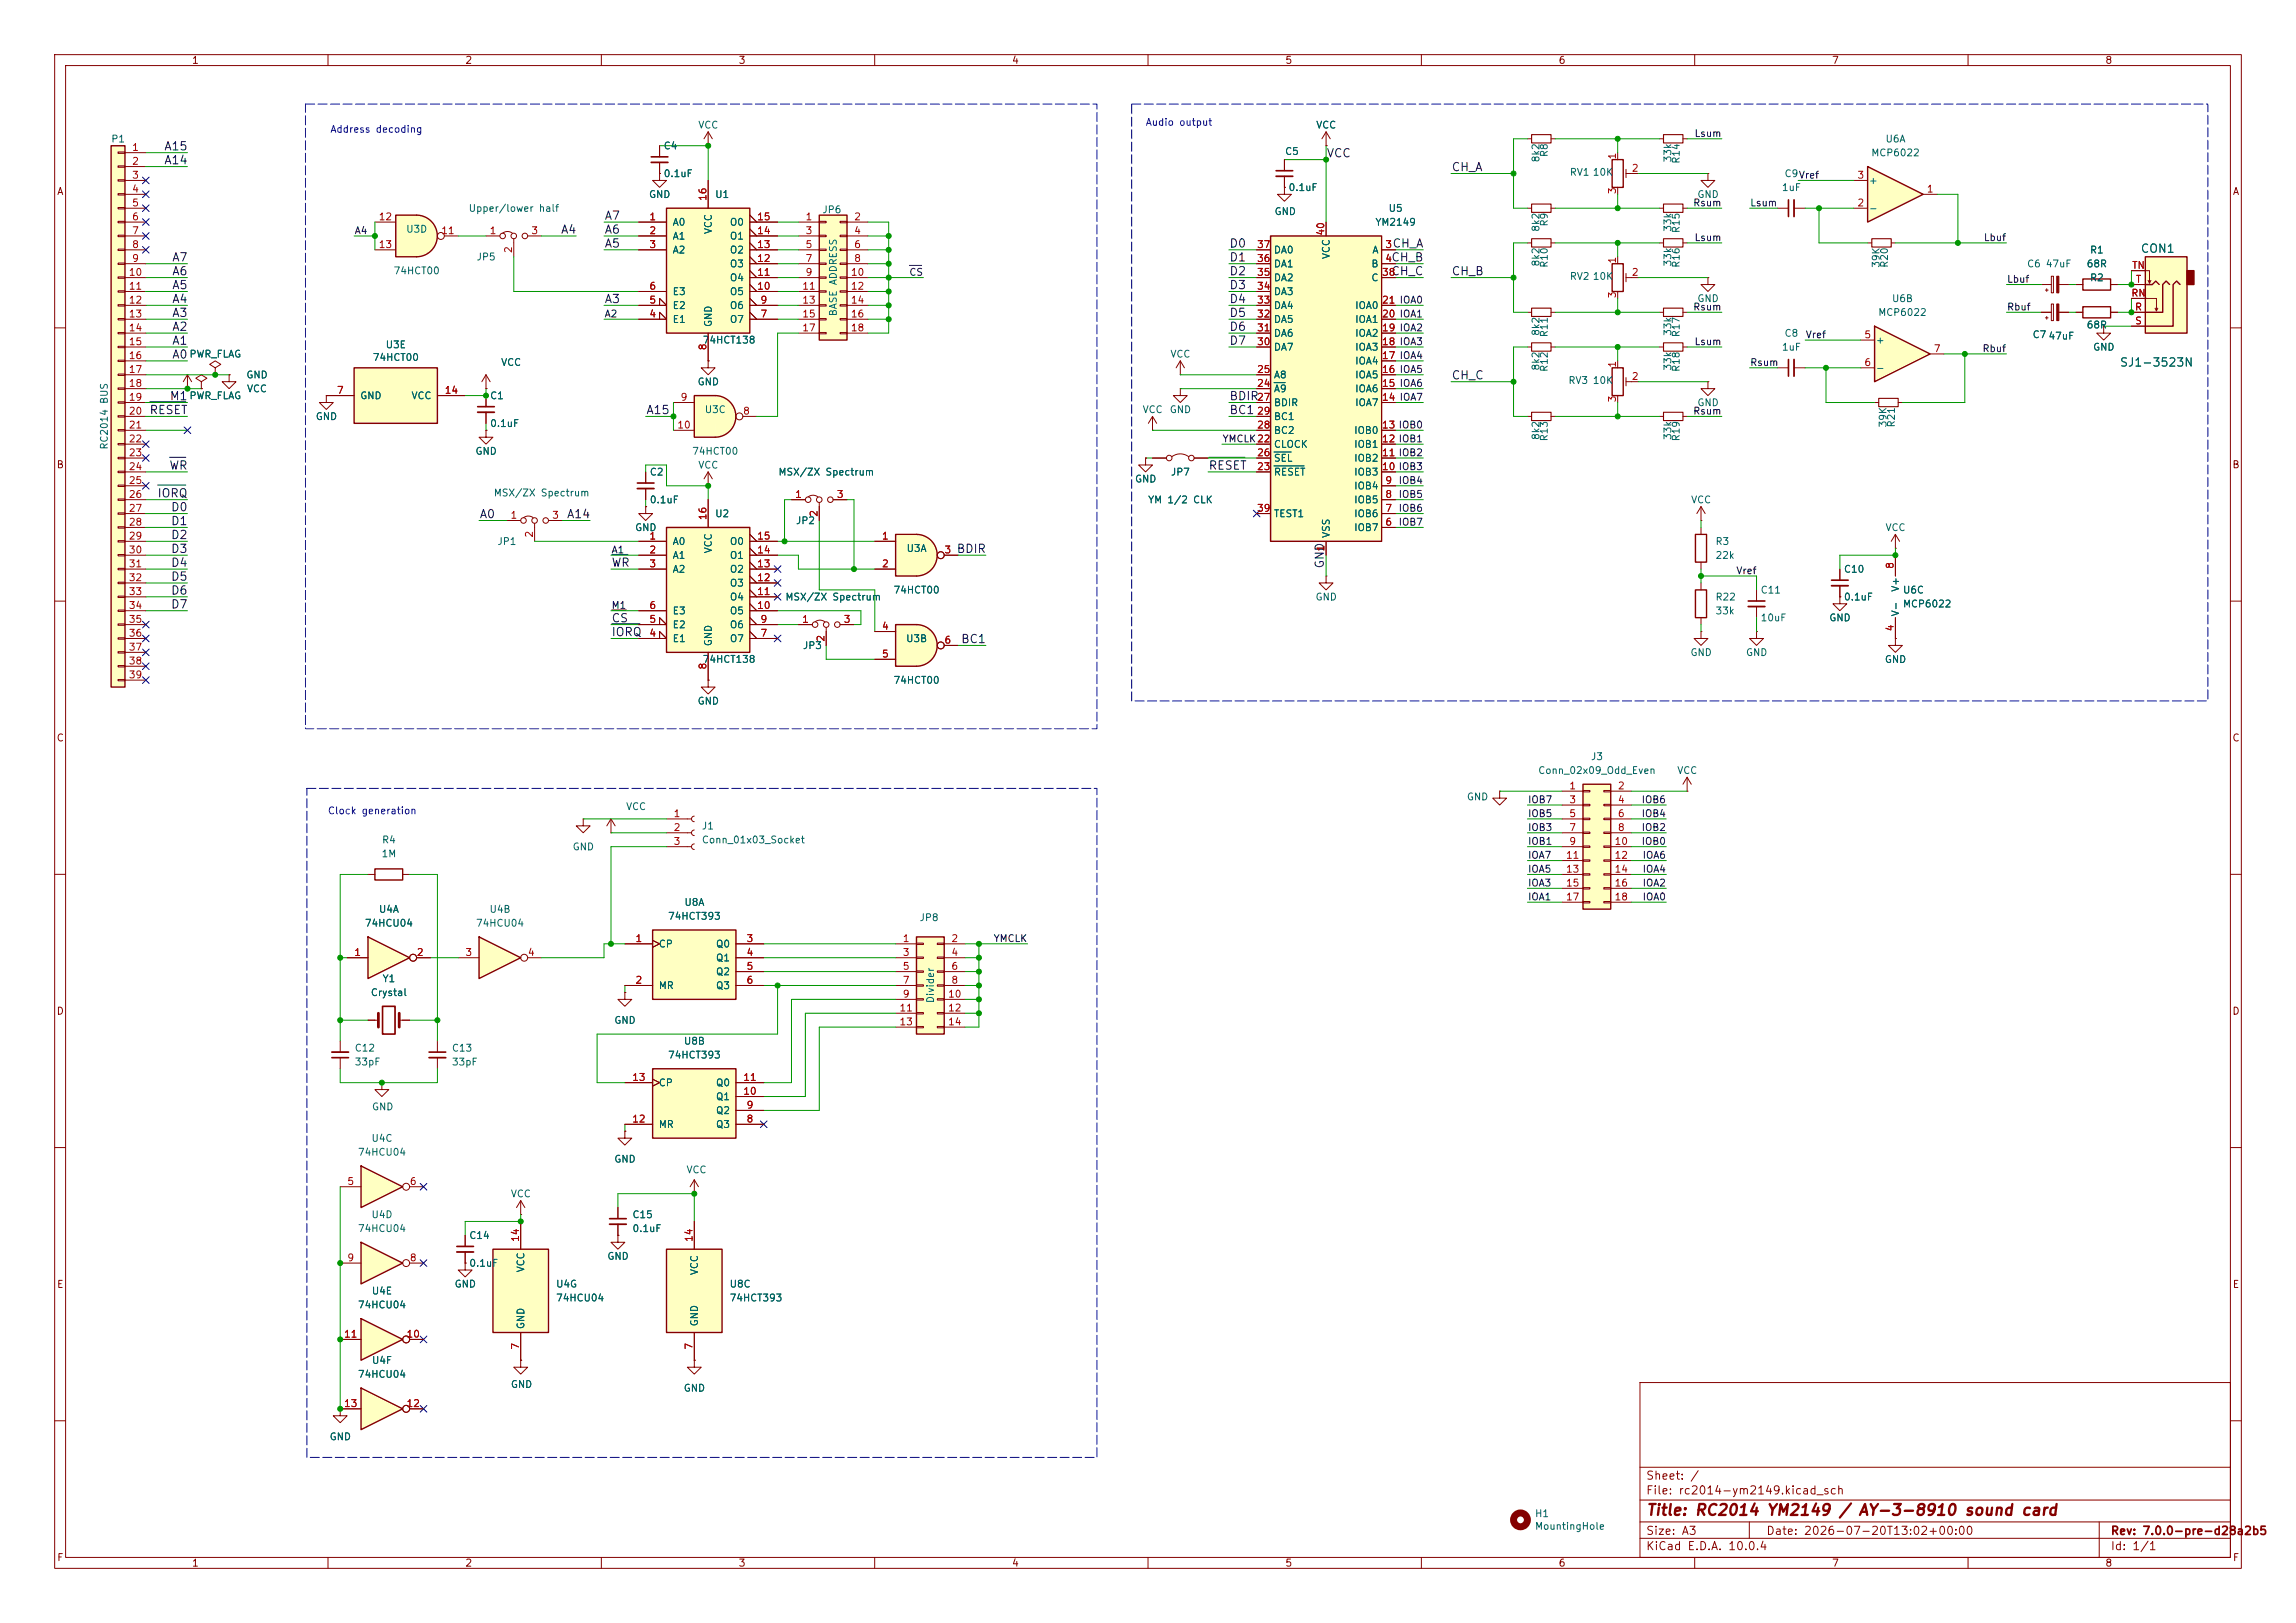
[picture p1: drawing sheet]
<svg xmlns="http://www.w3.org/2000/svg" width="420mm" height="297mm" viewBox="0 0 420 297" stroke-linecap="round" stroke-linejoin="round" font-family="sans-serif">
<defs><g id="words">
<text font-size="2" fill="#840000" x="301" y="277.8">Title: RC2014 YM2149 / AY-3-8910 sound card</text>
<g font-size="1.5" fill="#0f0f0f">
<text x="29.9" y="27.9">A15</text>
<text x="242.6" y="29.2">VCC</text>
<text x="29.9" y="30.4">A14</text>
<text x="265.4" y="31.7">CH_A</text>
<text x="110.5" y="40.6">A7</text>
<text x="102.5" y="43.1">A4</text>
<text x="110.5" y="45.7">A5</text>
<text x="110.5" y="43.1">A6</text>
<text x="224.8" y="45.7">D0</text>
<text x="254.6" y="45.7">CH_A</text>
<text x="31.4" y="50.8">A6</text>
<text x="31.4" y="48.2">A7</text>
<text x="31.4" y="53.3">A5</text>
<text x="224.8" y="53.3">D3</text>
<text x="224.8" y="50.8">D2</text>
<text x="224.8" y="48.2">D1</text>
<text x="254.4" y="50.8">CH_C</text>
<text x="254.4" y="48.2">CH_B</text>
<text x="265.4" y="50.8">CH_B</text>
<text x="31.4" y="58.4">A3</text>
<text x="31.4" y="55.8">A4</text>
<text x="110.5" y="55.8">A3</text>
<text x="224.8" y="58.4">D5</text>
<text x="224.8" y="55.8">D4</text>
<text x="31.4" y="60.9">A2</text>
<text x="31.4" y="63.5">A1</text>
<text x="224.8" y="60.9">D6</text>
<text x="224.8" y="63.5">D7</text>
<text x="31.4" y="66">A0</text>
<text x="265.4" y="69.8">CH_C</text>
<text x="27.2" y="76.2">RESET</text>
<text x="30.9" y="73.6">M1</text>
<text x="118.1" y="76.2">A15</text>
<text x="224.8" y="73.6">BDIR</text>
<text x="224.8" y="76.2">BC1</text>
<text x="30.9" y="86.3">WR</text>
<text x="221" y="86.3">RESET</text>
<text x="28.7" y="91.4">IORQ</text>
<text x="31.2" y="93.9">D0</text>
<text x="87.6" y="95.2">A0</text>
<text x="103.6" y="95.2">A14</text>
<text x="31.2" y="96.5">D1</text>
<text x="31.2" y="99">D2</text>
<text x="31.2" y="101.6">D3</text>
<text x="174.9" y="101.6">BDIR</text>
<text x="31.2" y="106.6">D5</text>
<text x="31.2" y="104.1">D4</text>
<text x="111.8" y="104.1">WR</text>
<text x="242.5" y="104.1" transform="rotate(-90 242.5 104.1)">GND</text>
<text x="31.2" y="111.7">D7</text>
<text x="31.2" y="109.2">D6</text>
<text x="111.8" y="116.8">IORQ</text>
<text x="111.8" y="114.3">CS</text>
<text x="175.7" y="118.1">BC1</text>
</g>
<g font-size="1.5" fill="#006464">
<text x="391.5" y="46.6">CON1</text>
<text x="387.7" y="67.5">SJ1-3523N</text>
</g>
<g font-size="1.5" fill="#840000">
<text x="301" y="273.8">File: rc2014-ym2149.kicad_sch</text>
<text x="301" y="271.1">Sheet: /</text>
<text x="301" y="281.2">Size: A3</text>
<text x="323" y="281.2">Date: 2026-07-20T13:02+00:00</text>
<text x="386" y="281.2">Rev: 7.0.0-pre-d28a2b5</text>
<text x="301" y="284">KiCad E.D.A. 10.0.4</text>
<text x="386" y="284">Id: 1/1</text>
</g>
<g font-size="1.3" fill="#840000">
<text x="35" y="12">1</text>
<text x="85" y="12">2</text>
<text x="135" y="12">3</text>
<text x="185" y="12">4</text>
<text x="235" y="12">5</text>
<text x="285" y="12">6</text>
<text x="335" y="12">7</text>
<text x="385" y="12">8</text>
<text x="10.3" y="36">A</text>
<text x="408.3" y="36">A</text>
<text x="10.3" y="86">B</text>
<text x="408.2" y="86">B</text>
<text x="10.3" y="136">C</text>
<text x="408.2" y="136">C</text>
<text x="10.3" y="186">D</text>
<text x="408.2" y="186">D</text>
<text x="10.3" y="236">E</text>
<text x="408.3" y="236">E</text>
<text x="10.3" y="286">F</text>
<text x="35" y="287">1</text>
<text x="85" y="287">2</text>
<text x="135" y="287">3</text>
<text x="185" y="287">4</text>
<text x="235" y="287">5</text>
<text x="285" y="287">6</text>
<text x="335" y="287">7</text>
<text x="385" y="287">8</text>
<text x="408.3" y="286">F</text>
</g>
<g font-size="1.3" fill="#006464">
<text x="127.6" y="23.8">VCC</text>
<text x="240.7" y="23.8">VCC</text>
<text x="20.2" y="26.4">P1</text>
<text x="121.3" y="27.6">C4</text>
<text x="235" y="28.7">C5</text>
<text x="281.9" y="29.8" transform="rotate(-90 281.9 29.8)">8k2</text>
<text x="283.4" y="28.9" transform="rotate(-90 283.4 28.9)">R8</text>
<text x="306" y="29.8" transform="rotate(-90 306 29.8)">33k</text>
<text x="342.2" y="28.9">MCP6022</text>
<text x="344.8" y="26.4">U6A</text>
<text x="121.3" y="32.7">0.1uF</text>
<text x="235.6" y="35.3">0.1uF</text>
<text x="287" y="32.5">RV1</text>
<text x="291.2" y="32.5">10K</text>
<text x="307.5" y="30.1" transform="rotate(-90 307.5 30.1)">R14</text>
<text x="325.8" y="35.3">1uF</text>
<text x="326.3" y="32.7">C9Vref</text>
<text x="341.8" y="34">+</text>
<text x="85.6" y="39.1">Upper/lower half</text>
<text x="118.6" y="36.5">GND</text>
<text x="122.9" y="41.6">A0</text>
<text x="130.7" y="36.5">U1</text>
<text x="133.4" y="41.6">O0</text>
<text x="150.3" y="39.3">JP6</text>
<text x="233" y="39.7">GND</text>
<text x="251.5" y="41.6">YM2149</text>
<text x="253.9" y="39.1">U5</text>
<text x="283.4" y="41.6" transform="rotate(-90 283.4 41.6)">R9</text>
<text x="310.4" y="36.5">GND</text>
<text x="341.8" y="39.1">-</text>
<text x="74.2" y="42.9">U3D</text>
<text x="87.1" y="48">JP5</text>
<text x="122.9" y="44.2">A1</text>
<text x="122.9" y="46.7">A2</text>
<text x="130.5" y="42.9" transform="rotate(-90 130.5 42.9)">VCC</text>
<text x="133.4" y="46.7">O2</text>
<text x="133.4" y="44.2">O1</text>
<text x="232.9" y="46.7">DA0</text>
<text x="243.5" y="47.5" transform="rotate(-90 243.5 47.5)">VCC</text>
<text x="250.9" y="46.7">A</text>
<text x="281.9" y="42.5" transform="rotate(-90 281.9 42.5)">8k2</text>
<text x="306" y="42.5" transform="rotate(-90 306 42.5)">33k</text>
<text x="307.5" y="42.8" transform="rotate(-90 307.5 42.8)">R15</text>
<text x="382.2" y="46.7">R1</text>
<text x="71.9" y="50.5">74HCT00</text>
<text x="133.4" y="51.8">O4</text>
<text x="133.4" y="49.2">O3</text>
<text x="232.9" y="51.8">DA2</text>
<text x="232.9" y="49.2">DA1</text>
<text x="250.7" y="49.2">B</text>
<text x="250.7" y="51.8">C</text>
<text x="281.9" y="48.9" transform="rotate(-90 281.9 48.9)">8k2</text>
<text x="283.4" y="49.1" transform="rotate(-90 283.4 49.1)">R10</text>
<text x="287" y="51.5">RV2</text>
<text x="291.2" y="51.5">10K</text>
<text x="306" y="48.9" transform="rotate(-90 306 48.9)">33k</text>
<text x="307.5" y="49.1" transform="rotate(-90 307.5 49.1)">R16</text>
<text x="344.1" y="49.1" transform="rotate(-90 344.1 49.1)">39K</text>
<text x="345.6" y="49.1" transform="rotate(-90 345.6 49.1)">R20</text>
<text x="370.7" y="49.2">C6</text>
<text x="374.1" y="49.2">47uF</text>
<text x="381.6" y="49.2">68R</text>
<text x="382.2" y="51.8">R2</text>
<text x="122.9" y="59.4">E1</text>
<text x="122.9" y="56.9">E2</text>
<text x="122.9" y="54.3">E3</text>
<text x="130.5" y="59.9" transform="rotate(-90 130.5 59.9)">GND</text>
<text x="133.4" y="59.4">O7</text>
<text x="133.4" y="56.9">O6</text>
<text x="133.4" y="54.3">O5</text>
<text x="153.4" y="58" transform="rotate(-90 153.4 58)">BASE ADDRESS</text>
<text x="232.9" y="59.4">DA5</text>
<text x="232.9" y="56.9">DA4</text>
<text x="232.9" y="54.3">DA3</text>
<text x="247.8" y="59.4">IOA1</text>
<text x="247.8" y="56.9">IOA0</text>
<text x="310.4" y="55.6">GND</text>
<text x="343.5" y="58.1">MCP6022</text>
<text x="346" y="55.6">U6B</text>
<text x="34.6" y="65.7">PWR_FLAG</text>
<text x="70.4" y="64">U3E</text>
<text x="128.4" y="63.2">74HCT138</text>
<text x="214" y="65.7">VCC</text>
<text x="232.9" y="64.5">DA7</text>
<text x="232.9" y="61.9">DA6</text>
<text x="247.8" y="64.5">IOA3</text>
<text x="247.8" y="61.9">IOA2</text>
<text x="281.9" y="61.6" transform="rotate(-90 281.9 61.6)">8k2</text>
<text x="283.4" y="61.8" transform="rotate(-90 283.4 61.8)">R11</text>
<text x="306" y="61.6" transform="rotate(-90 306 61.6)">33k</text>
<text x="307.5" y="61.8" transform="rotate(-90 307.5 61.8)">R17</text>
<text x="325.8" y="64.5">1uF</text>
<text x="326.3" y="61.9">C8</text>
<text x="343" y="63.2">+</text>
<text x="371.7" y="62.2">C7</text>
<text x="374.6" y="62.4">47uF</text>
<text x="381.6" y="60.4">68R</text>
<text x="382.8" y="64.5">GND</text>
<text x="45" y="69.6">GND</text>
<text x="68.1" y="66.4">74HCT00</text>
<text x="91.6" y="67.3">VCC</text>
<text x="127.5" y="70.8">GND</text>
<text x="232.9" y="69.6">A8</text>
<text x="247.8" y="69.6">IOA5</text>
<text x="247.8" y="67">IOA4</text>
<text x="281.9" y="67.9" transform="rotate(-90 281.9 67.9)">8k2</text>
<text x="283.4" y="68.2" transform="rotate(-90 283.4 68.2)">R12</text>
<text x="286.8" y="70.6">RV3</text>
<text x="291.2" y="70.6">10K</text>
<text x="306" y="67.9" transform="rotate(-90 306 67.9)">33k</text>
<text x="307.5" y="68.2" transform="rotate(-90 307.5 68.2)">R18</text>
<text x="343" y="68.3">-</text>
<text x="34.6" y="73.4">PWR_FLAG</text>
<text x="45.1" y="72.1">VCC</text>
<text x="57.7" y="77.2">GND</text>
<text x="65.8" y="73.4">GND</text>
<text x="75.2" y="73.4">VCC</text>
<text x="89.5" y="73.4">C1</text>
<text x="128.8" y="75.9">U3C</text>
<text x="208.9" y="75.9">VCC</text>
<text x="213.9" y="75.9">GND</text>
<text x="232.9" y="72.1">A9</text>
<text x="232.9" y="74.6">BDIR</text>
<text x="232.9" y="77.2">BC1</text>
<text x="247.8" y="74.6">IOA7</text>
<text x="247.8" y="72.1">IOA6</text>
<text x="310.4" y="74.6">GND</text>
<text x="20" y="82.4" transform="rotate(-90 20 82.4)">RC2014 BUS</text>
<text x="86.9" y="83.5">GND</text>
<text x="89.5" y="78.4">0.1uF</text>
<text x="126.5" y="83.5">74HCT00</text>
<text x="232.9" y="82.3">CLOCK</text>
<text x="232.9" y="79.7">BC2</text>
<text x="247.6" y="82.3">IOB1</text>
<text x="247.6" y="79.7">IOB0</text>
<text x="281.9" y="80.6" transform="rotate(-90 281.9 80.6)">8k2</text>
<text x="283.4" y="80.9" transform="rotate(-90 283.4 80.9)">R13</text>
<text x="306" y="80.6" transform="rotate(-90 306 80.6)">33k</text>
<text x="307.5" y="80.9" transform="rotate(-90 307.5 80.9)">R19</text>
<text x="345.4" y="78.3" transform="rotate(-90 345.4 78.3)">39K</text>
<text x="346.9" y="78.3" transform="rotate(-90 346.9 78.3)">R21</text>
<text x="118.8" y="87.3">C2</text>
<text x="127.6" y="86.1">VCC</text>
<text x="142.3" y="87.3">MSX/ZX Spectrum</text>
<text x="207.5" y="88.6">GND</text>
<text x="214.1" y="87.3">JP7</text>
<text x="232.9" y="87.3">RESET</text>
<text x="232.9" y="84.8">SEL</text>
<text x="247.6" y="89.9">IOB4</text>
<text x="247.6" y="87.3">IOB3</text>
<text x="247.6" y="84.8">IOB2</text>
<text x="90.2" y="91.1">MSX/ZX Spectrum</text>
<text x="118.8" y="92.4">0.1uF</text>
<text x="130.7" y="95">U2</text>
<text x="209.9" y="92.4">YM 1/2 CLK</text>
<text x="232.9" y="95">TEST1</text>
<text x="247.6" y="95">IOB6</text>
<text x="247.6" y="92.4">IOB5</text>
<text x="309.2" y="92.4">VCC</text>
<text x="90.9" y="100">JP1</text>
<text x="116.1" y="97.5">GND</text>
<text x="122.9" y="100">A0</text>
<text x="130.5" y="101.4" transform="rotate(-90 130.5 101.4)">VCC</text>
<text x="133.4" y="100">O0</text>
<text x="145.5" y="96.2">JP2</text>
<text x="165.7" y="101.3">U3A</text>
<text x="243.5" y="98.6" transform="rotate(-90 243.5 98.6)">VSS</text>
<text x="247.6" y="97.5">IOB7</text>
<text x="313.7" y="100">R3</text>
<text x="344.8" y="97.5">VCC</text>
<text x="122.9" y="102.6">A1</text>
<text x="122.9" y="105.1">A2</text>
<text x="133.4" y="107.7">O3</text>
<text x="133.4" y="105.1">O2</text>
<text x="133.4" y="102.6">O1</text>
<text x="313.7" y="102.6">22k</text>
<text x="337.2" y="105.1">C10</text>
<text x="122.9" y="112.7">E3</text>
<text x="133.4" y="112.7">O5</text>
<text x="133.4" y="110.2">O4</text>
<text x="143.6" y="110.2">MSX/ZX Spectrum</text>
<text x="163.3" y="108.9">74HCT00</text>
<text x="240.5" y="110.2">GND</text>
<text x="313.7" y="112.7">33k</text>
<text x="313.7" y="110.2">R22</text>
<text x="322" y="108.9">C11</text>
<text x="337.2" y="110.2">0.1uF</text>
<text x="347.7" y="112.9" transform="rotate(-90 347.7 112.9)">V-</text>
<text x="347.7" y="108.4" transform="rotate(-90 347.7 108.4)">V+</text>
<text x="348" y="108.9">U6C</text>
<text x="348" y="111.5">MCP6022</text>
<text x="122.9" y="117.8">E1</text>
<text x="122.9" y="115.3">E2</text>
<text x="130.5" y="118.4" transform="rotate(-90 130.5 118.4)">GND</text>
<text x="133.4" y="117.8">O7</text>
<text x="133.4" y="115.3">O6</text>
<text x="146.8" y="119.1">JP3</text>
<text x="165.6" y="117.8">U3B</text>
<text x="322" y="114">10uF</text>
<text x="334.5" y="114">GND</text>
<text x="128.4" y="121.6">74HCT138</text>
<text x="163.3" y="125.4">74HCT00</text>
<text x="309.1" y="120.4">GND</text>
<text x="319.3" y="120.4">GND</text>
<text x="344.7" y="121.6">GND</text>
<text x="127.5" y="129.2">GND</text>
<text x="281.3" y="141.9">Conn_02x09_Odd_Even</text>
<text x="290.9" y="139.4">J3</text>
<text x="306.7" y="141.9">VCC</text>
<text x="114.4" y="148.5">VCC</text>
<text x="268.2" y="146.8">GND</text>
<text x="69.8" y="154.6">R4</text>
<text x="104.6" y="155.9">GND</text>
<text x="128.3" y="152.1">J1</text>
<text x="128.3" y="154.6">Conn_01x03_Socket</text>
<text x="69.7" y="157.2">1M</text>
<text x="69.2" y="167.3">U4A</text>
<text x="89.4" y="167.3">U4B</text>
<text x="125.1" y="166.1">U8A</text>
<text x="66.6" y="169.9">74HCU04</text>
<text x="87" y="169.9">74HCU04</text>
<text x="120.4" y="173.7">CP</text>
<text x="122.1" y="168.6">74HCT393</text>
<text x="130.9" y="173.7">Q0</text>
<text x="168.1" y="168.9">JP8</text>
<text x="130.9" y="176.2">Q1</text>
<text x="130.9" y="178.8">Q2</text>
<text x="67.7" y="182.6">Crystal</text>
<text x="69.9" y="180">Y1</text>
<text x="120.4" y="181.3">MR</text>
<text x="130.9" y="181.3">Q3</text>
<text x="171.2" y="183.7" transform="rotate(-90 171.2 183.7)">Divider</text>
<text x="112.3" y="187.7">GND</text>
<text x="125" y="191.5">U8B</text>
<text x="64.8" y="192.7">C12</text>
<text x="64.8" y="195.3">33pF</text>
<text x="82.6" y="192.7">C13</text>
<text x="82.6" y="195.3">33pF</text>
<text x="122.1" y="194">74HCT393</text>
<text x="67.9" y="203.5">GND</text>
<text x="120.4" y="199.1">CP</text>
<text x="130.9" y="201.6">Q1</text>
<text x="130.9" y="199.1">Q0</text>
<text x="67.8" y="209.3">U4C</text>
<text x="120.4" y="206.7">MR</text>
<text x="130.9" y="206.7">Q3</text>
<text x="130.9" y="204.2">Q2</text>
<text x="65.4" y="211.8">74HCU04</text>
<text x="112.3" y="213.1">GND</text>
<text x="125.5" y="215">VCC</text>
<text x="93.3" y="219.4">VCC</text>
<text x="65.4" y="225.8">74HCU04</text>
<text x="67.8" y="223.2">U4D</text>
<text x="85.7" y="227">C14</text>
<text x="115.6" y="223.2">C15</text>
<text x="115.6" y="225.8">0.1uF</text>
<text x="85.7" y="232.1">0.1uF</text>
<text x="96.2" y="232.9" transform="rotate(-90 96.2 232.9)">VCC</text>
<text x="111" y="230.8">GND</text>
<text x="128" y="233.4" transform="rotate(-90 128 233.4)">VCC</text>
<text x="65.4" y="239.7">74HCU04</text>
<text x="67.9" y="237.2">U4E</text>
<text x="83.1" y="235.9">GND</text>
<text x="101.6" y="235.9">U4G</text>
<text x="101.6" y="238.5">74HCU04</text>
<text x="133.4" y="235.9">U8C</text>
<text x="133.4" y="238.5">74HCT393</text>
<text x="96.2" y="243.3" transform="rotate(-90 96.2 243.3)">GND</text>
<text x="128" y="242.8" transform="rotate(-90 128 242.8)">GND</text>
<text x="67.9" y="249.9">U4F</text>
<text x="65.4" y="252.4">74HCU04</text>
<text x="93.3" y="254.3">GND</text>
<text x="125" y="255">GND</text>
<text x="60.2" y="263.9">GND</text>
<text x="280.7" y="277.9">H1</text>
<text x="280.7" y="280.2">MountingHole</text>
</g>
<g font-size="1.3" fill="#0000c2">
<text x="209.5" y="23.3">Audio output</text>
<text x="60.3" y="24.6">Address decoding</text>
<text x="59.9" y="149.3">Clock generation</text>
</g>
<g font-size="1.3" fill="#a90000">
<text x="24.1" y="27.9">1</text>
<text x="295.9" y="29.3" transform="rotate(-90 295.9 29.3)">1</text>
<text x="24.1" y="30.5">2</text>
<text x="24.1" y="33">3</text>
<text x="24.1" y="35.5">4</text>
<text x="295.9" y="35.6" transform="rotate(-90 295.9 35.6)">3</text>
<text x="298.4" y="31.7">2</text>
<text x="339.7" y="33">3</text>
<text x="352.4" y="35.5">1</text>
<text x="24.1" y="38.1">5</text>
<text x="24.1" y="40.6">6</text>
<text x="69.2" y="40.6">12</text>
<text x="118.7" y="40.6">1</text>
<text x="129.5" y="36.9" transform="rotate(-90 129.5 36.9)">16</text>
<text x="138.4" y="40.6">15</text>
<text x="147.2" y="40.6">1</text>
<text x="156.1" y="40.6">2</text>
<text x="339.7" y="38.1">2</text>
<text x="24.1" y="43.2">7</text>
<text x="24.1" y="45.7">8</text>
<text x="69.2" y="45.7">13</text>
<text x="80.6" y="43.2">11</text>
<text x="89.5" y="43.2">1</text>
<text x="94" y="46.4" transform="rotate(-90 94 46.4)">2</text>
<text x="97.1" y="43.2">3</text>
<text x="118.7" y="43.2">2</text>
<text x="118.7" y="45.7">3</text>
<text x="138.4" y="45.7">13</text>
<text x="138.4" y="43.2">14</text>
<text x="147.2" y="43.2">3</text>
<text x="147.2" y="45.7">5</text>
<text x="156.1" y="43.2">4</text>
<text x="156.1" y="45.7">6</text>
<text x="229.8" y="45.7">37</text>
<text x="242.5" y="43.2" transform="rotate(-90 242.5 43.2)">40</text>
<text x="253.3" y="45.7">3</text>
<text x="23.5" y="50.8">10</text>
<text x="23.5" y="53.3">11</text>
<text x="24.1" y="48.2">9</text>
<text x="118.7" y="53.3">6</text>
<text x="138.4" y="53.3">10</text>
<text x="138.4" y="50.8">11</text>
<text x="138.4" y="48.2">12</text>
<text x="146.6" y="53.3">11</text>
<text x="147.2" y="48.2">7</text>
<text x="147.2" y="50.8">9</text>
<text x="155.5" y="50.8">10</text>
<text x="155.5" y="53.3">12</text>
<text x="156.1" y="48.2">8</text>
<text x="229.8" y="53.3">34</text>
<text x="229.8" y="50.8">35</text>
<text x="229.8" y="48.2">36</text>
<text x="252.7" y="50.8">38</text>
<text x="253.3" y="48.2">4</text>
<text x="295.9" y="48.3" transform="rotate(-90 295.9 48.3)">1</text>
<text x="298.4" y="50.8">2</text>
<text x="389.9" y="49.5">TN</text>
<text x="390.6" y="52">T</text>
<text x="23.5" y="55.9">12</text>
<text x="23.5" y="58.4">13</text>
<text x="118.7" y="58.4">4</text>
<text x="118.7" y="55.9">5</text>
<text x="139" y="58.4">7</text>
<text x="139" y="55.9">9</text>
<text x="146.6" y="55.9">13</text>
<text x="146.6" y="58.4">15</text>
<text x="155.5" y="55.9">14</text>
<text x="155.5" y="58.4">16</text>
<text x="229.8" y="58.4">32</text>
<text x="229.8" y="55.9">33</text>
<text x="252.7" y="58.4">20 IOA1</text>
<text x="252.7" y="55.9">21 IOA0</text>
<text x="252.7" y="58.4">20</text>
<text x="252.7" y="55.9">21</text>
<text x="295.9" y="54.7" transform="rotate(-90 295.9 54.7)">3</text>
<text x="389.8" y="54.6">RN</text>
<text x="390.4" y="57.1">R</text>
<text x="390.5" y="59.7">S</text>
<text x="23.5" y="60.9">14</text>
<text x="23.5" y="63.5">15</text>
<text x="129.5" y="64.2" transform="rotate(-90 129.5 64.2)">8</text>
<text x="146.6" y="60.9">17</text>
<text x="155.5" y="60.9">18</text>
<text x="229.8" y="63.5">30</text>
<text x="229.8" y="60.9">31</text>
<text x="252.7" y="63.5">18 IOA3</text>
<text x="252.7" y="60.9">19 IOA2</text>
<text x="252.7" y="63.5">18</text>
<text x="252.7" y="60.9">19</text>
<text x="340.9" y="62.2">5</text>
<text x="353.6" y="64.7">7</text>
<text x="23.5" y="66">16</text>
<text x="23.5" y="68.6">17</text>
<text x="23.5" y="71.1">18</text>
<text x="229.8" y="71.1">24</text>
<text x="229.8" y="68.6">25</text>
<text x="252.7" y="71.1">15 IOA6</text>
<text x="252.7" y="68.6">16 IOA5</text>
<text x="252.7" y="66">17 IOA4</text>
<text x="252.7" y="71.1">15</text>
<text x="252.7" y="68.6">16</text>
<text x="252.7" y="66">17</text>
<text x="295.9" y="67.4" transform="rotate(-90 295.9 67.4)">1</text>
<text x="298.4" y="69.8">2</text>
<text x="340.9" y="67.3">6</text>
<text x="23.5" y="73.6">19</text>
<text x="23.5" y="76.2">20</text>
<text x="61.5" y="72.4">7</text>
<text x="81.2" y="72.4">14</text>
<text x="124.4" y="73.6">9</text>
<text x="135.8" y="76.2">8</text>
<text x="229.8" y="73.6">27</text>
<text x="229.8" y="76.2">29</text>
<text x="252.7" y="73.6">14 IOA7</text>
<text x="252.7" y="73.6">14</text>
<text x="295.9" y="73.7" transform="rotate(-90 295.9 73.7)">3</text>
<text x="23.5" y="78.7">21</text>
<text x="23.5" y="81.3">22</text>
<text x="23.5" y="83.8">23</text>
<text x="123.8" y="78.7">10</text>
<text x="229.8" y="83.8">26</text>
<text x="229.8" y="78.7">28</text>
<text x="229.8" y="81.3">22</text>
<text x="252.7" y="83.8">11 IOB2</text>
<text x="252.7" y="81.3">12 IOB1</text>
<text x="252.7" y="78.7">13 IOB0</text>
<text x="252.7" y="83.8">11</text>
<text x="252.7" y="81.3">12</text>
<text x="252.7" y="78.7">13</text>
<text x="23.5" y="86.3">24</text>
<text x="23.5" y="88.9">25</text>
<text x="229.8" y="86.3">23</text>
<text x="252.7" y="86.3">10 IOB3</text>
<text x="252.7" y="86.3">10</text>
<text x="253.3" y="88.9">9</text>
<text x="23.5" y="91.4">26</text>
<text x="23.5" y="94">27</text>
<text x="93.3" y="95.2">1</text>
<text x="100.9" y="95.2">3</text>
<text x="129.5" y="95.3" transform="rotate(-90 129.5 95.3)">16</text>
<text x="145.3" y="91.4">1</text>
<text x="149.8" y="94.7" transform="rotate(-90 149.8 94.7)">2</text>
<text x="153" y="91.4">3</text>
<text x="229.8" y="94">39</text>
<text x="253.3" y="94">7</text>
<text x="253.3" y="91.4">8</text>
<text x="23.5" y="96.5">28</text>
<text x="23.5" y="99">29</text>
<text x="23.5" y="101.6">30</text>
<text x="97.8" y="98.5" transform="rotate(-90 97.8 98.5)">2</text>
<text x="118.7" y="99">1</text>
<text x="118.7" y="101.6">2</text>
<text x="138.4" y="101.6">14</text>
<text x="138.4" y="99">15</text>
<text x="161.2" y="99">1</text>
<text x="172.6" y="101.6">3</text>
<text x="242.5" y="101" transform="rotate(-90 242.5 101)">1</text>
<text x="253.3" y="96.5">6</text>
<text x="23.5" y="104.1">31</text>
<text x="23.5" y="106.7">32</text>
<text x="118.7" y="104.1">3</text>
<text x="138.4" y="106.7">12</text>
<text x="138.4" y="104.1">13</text>
<text x="161.2" y="104.1">2</text>
<text x="346.7" y="104.2" transform="rotate(-90 346.7 104.2)">8</text>
<text x="23.5" y="109.2">33</text>
<text x="23.5" y="111.7">34</text>
<text x="118.7" y="111.7">6</text>
<text x="138.4" y="111.7">10</text>
<text x="138.4" y="109.2">11</text>
<text x="23.5" y="114.3">35</text>
<text x="23.5" y="116.8">36</text>
<text x="23.5" y="119.4">37</text>
<text x="118.7" y="116.8">4</text>
<text x="118.7" y="114.3">5</text>
<text x="139" y="116.8">7</text>
<text x="139" y="114.3">9</text>
<text x="146.6" y="114.3">1</text>
<text x="151.1" y="117.5" transform="rotate(-90 151.1 117.5)">2</text>
<text x="154.2" y="114.3">3</text>
<text x="161.2" y="115.5">4</text>
<text x="172.6" y="118.1">6</text>
<text x="346.7" y="115.6" transform="rotate(-90 346.7 115.6)">4</text>
<text x="23.5" y="121.9">38</text>
<text x="23.5" y="124.4">39</text>
<text x="129.5" y="122.6" transform="rotate(-90 129.5 122.6)">8</text>
<text x="161.2" y="120.6">5</text>
<text x="123.1" y="149.8">1</text>
<text x="286.9" y="144.8">1</text>
<text x="286.9" y="147.3">3</text>
<text x="286.9" y="149.8">5</text>
<text x="295.8" y="144.8">2</text>
<text x="295.8" y="147.3">4</text>
<text x="295.8" y="149.8">6</text>
<text x="123.1" y="152.4">2</text>
<text x="123.1" y="154.9">3</text>
<text x="286.9" y="152.4">7</text>
<text x="286.9" y="154.9">9</text>
<text x="295.2" y="154.9">10</text>
<text x="295.8" y="152.4">8</text>
<text x="286.3" y="157.5">11</text>
<text x="286.3" y="160">13</text>
<text x="295.2" y="157.5">12</text>
<text x="295.2" y="160">14</text>
<text x="286.3" y="162.5">15</text>
<text x="286.3" y="165.1">17</text>
<text x="295.2" y="162.5">16</text>
<text x="295.2" y="165.1">18</text>
<text x="116.1" y="172.7">1</text>
<text x="136.5" y="172.7">3</text>
<text x="165" y="172.7">1</text>
<text x="173.9" y="172.7">2</text>
<text x="64.7" y="175.2">1</text>
<text x="76.1" y="175.2">2</text>
<text x="85" y="175.2">3</text>
<text x="96.4" y="175.2">4</text>
<text x="136.5" y="175.2">4</text>
<text x="136.5" y="177.8">5</text>
<text x="165" y="175.2">3</text>
<text x="165" y="177.8">5</text>
<text x="173.9" y="175.2">4</text>
<text x="173.9" y="177.8">6</text>
<text x="116.1" y="180.3">2</text>
<text x="136.5" y="180.3">6</text>
<text x="164.4" y="185.4">11</text>
<text x="165" y="180.3">7</text>
<text x="165" y="182.9">9</text>
<text x="173.3" y="182.9">10</text>
<text x="173.3" y="185.4">12</text>
<text x="173.9" y="180.3">8</text>
<text x="164.4" y="187.9">13</text>
<text x="173.3" y="187.9">14</text>
<text x="115.5" y="198.1">13</text>
<text x="135.8" y="200.6">10</text>
<text x="135.8" y="198.1">11</text>
<text x="136.5" y="203.2">9</text>
<text x="115.5" y="205.7">12</text>
<text x="136.5" y="205.7">8</text>
<text x="63.4" y="217.1">5</text>
<text x="74.9" y="217.1">6</text>
<text x="95.2" y="227.4" transform="rotate(-90 95.2 227.4)">14</text>
<text x="127" y="227.4" transform="rotate(-90 127 227.4)">14</text>
<text x="63.4" y="231.1">9</text>
<text x="74.9" y="231.1">8</text>
<text x="62.8" y="245.1">11</text>
<text x="74.3" y="245.1">10</text>
<text x="95.2" y="247.1" transform="rotate(-90 95.2 247.1)">7</text>
<text x="127" y="247.1" transform="rotate(-90 127 247.1)">7</text>
<text x="62.8" y="257.8">13</text>
<text x="74.3" y="257.8">12</text>
</g>
<g font-size="1.3" fill="#0f0f0f">
<text x="309.9" y="25.4">Lsum</text>
<text x="309.6" y="38.1">Rsum</text>
<text x="320" y="38.1">Lsum</text>
<text x="64.8" y="43.1">A4</text>
<text x="309.9" y="44.4">Lsum</text>
<text x="362.8" y="44.4">Lbuf</text>
<text x="166.2" y="50.8">CS</text>
<text x="367" y="52">Lbuf</text>
<text x="110.5" y="58.4">A2</text>
<text x="309.6" y="57.1">Rsum</text>
<text x="367" y="57.1">Rbuf</text>
<text x="309.9" y="63.5">Lsum</text>
<text x="330.2" y="62.2">Vref</text>
<text x="362.5" y="64.7">Rbuf</text>
<text x="320" y="67.3">Rsum</text>
<text x="309.6" y="76.2">Rsum</text>
<text x="223.5" y="81.2">YMCLK22</text>
<text x="255.7" y="88.9">IOB4</text>
<text x="255.7" y="93.9">IOB6</text>
<text x="255.7" y="91.4">IOB5</text>
<text x="111.8" y="101.6">A1</text>
<text x="255.7" y="96.5">IOB7</text>
<text x="317.5" y="105.4">Vref</text>
<text x="111.8" y="111.7">M1</text>
<text x="279.4" y="147.3">IOB7</text>
<text x="279.4" y="149.8">IOB5</text>
<text x="300.2" y="147.3">IOB6</text>
<text x="300.2" y="149.8">IOB4</text>
<text x="279.4" y="154.9">IOB1</text>
<text x="279.4" y="152.4">IOB3</text>
<text x="300.2" y="152.4">IOB2</text>
<text x="300.2" y="154.9">IOB0</text>
<text x="279.4" y="160">IOA5</text>
<text x="279.4" y="157.4">IOA7</text>
<text x="300.4" y="160">IOA4</text>
<text x="300.4" y="157.4">IOA6</text>
<text x="279.4" y="162.5">IOA3</text>
<text x="279.4" y="165.1">IOA1</text>
<text x="300.4" y="165.1">IOA0</text>
<text x="300.4" y="162.5">IOA2</text>
<text x="181.6" y="172.7">YMCLK</text>
</g>
</g></defs>
<g fill="none" stroke="#840000" stroke-width=".18">
<path d="M10 10h400v277h-400zM12 12h396v273h-396zM60 10v2M110 10v2M160 10v2M210 10v2M260 10v2M310 10v2M360 10v2M279.4 38.1h.8M283.7 38.1h.8M10 60h2"/>
<path d="M210.8 78.7h.1M210.8 76.2l-.7 1.3M210.8 76.2l.8 1.3M210.8 76.2v2.5M408 60h2M10 110h2M321.3 115.6v1.2h1.3l-1.3 1.3-1.3-1.3h1.3M321.3 115.6h.1M346.7 116.8v1.3h1.3l-1.3 1.3-1.3-1.3h1.3M346.7 116.8h.1M346.7 101.6v3.8M346.7 113v3.8"/>
<path d="M408 110h2M10 160h2M408 160h2M10 210h2M408 210h2M300 253h108v32h-108zM10 260h2M300 278.5h108M300 274.5h108M300 268.5h108M320 278.5v3M384 278.5v6.5"/>
<path d="M408 260h2M60 285v2M110 285v2M160 285v2M210 285v2M260 285v2M300 281.5h108M310 285v2M360 285v2"/>
</g>
<path d="M280.2 37.3h3.5v1.6h-3.5z" fill="none" stroke="#840000" stroke-width=".2"/>
<path d="M341.6 30.5l10.2 5.1-10.2 5z" fill="#ffffc2"/>
<path d="M341.6 30.5l10.2 5.1-10.2 5z" fill="none" stroke="#840000" stroke-width=".25"/>
<g fill="none" stroke="#840000" stroke-width=".18">
<path d="M339.1 38.1h2.5M339.1 33h2.5M351.8 35.6h2.5M279.4 44.5h.8M283.7 44.5h.8M373.4 52.1h1.8M374.1 53.1h.5M374.4 52.8v.5M375.2 50.5h.4v3.1h-.4zM376.6 52.1h1.9M34.3 71.1h.1M34.3 68.6l-.8 1.3"/>
<path d="M34.3 68.6l.8 1.3M34.3 68.6v2.5M36.8 69.9l1-.7-1-.6-1 .6 1 .7v1.2M36.8 71.1h.1M39.4 67.3l1-.6-1-.7-1 .7 1 .6v1.3M39.4 68.6h.1M41.9 68.6v1.3h1.3l-1.3 1.2-1.3-1.2h1.3M41.9 68.6h.1M215.9 71.1v1.3h1.3l-1.3 1.3-1.3-1.3h1.3M215.9 71.1h.1M279.4 76.2h.8M283.7 76.2h.8"/>
<path d="M209.5 83.8v1.3h1.3l-1.3 1.3-1.2-1.3h1.2M209.5 83.8h.1M210.8 83.8h2.6M214.4 83.6a2.54 2.54 0 0 1 3 0M218.4 83.8h2.6M242.6 105.4v1.3h1.2l-1.2 1.3-1.3-1.3h1.3M242.6 105.4h.1M311.1 115.6v1.2h1.3l-1.3 1.3-1.2-1.3h1.2M311.1 115.6h.1"/>
<circle cx="213.9" cy="83.8" r=".51"/>
<circle cx="217.9" cy="83.8" r=".51"/>
</g>
<path d="M376.2 50.5h.4v3.1h-.4z" fill="#840000" stroke="#840000" stroke-width=".18"/>
<path d="M280.2 43.7h3.5v1.5h-3.5zM280.2 75.4h3.5v1.6h-3.5z" fill="none" stroke="#840000" stroke-width=".2"/>
<path d="M76.2 39.4a3.8 3.8 0 0 1 3.8 3.8 3.8 3.8 0 0 1-3.8 3.8z" fill="#ffffc2" stroke="#ffffc2" stroke-width=".18"/>
<path d="M72.4 39.4h3.8v7.6h-3.8z" fill="#ffffc2"/>
<path d="M72.4 39.4h3.8a3.8 3.8 0 0 1 3.8 3.8 3.8 3.8 0 0 1-3.8 3.8h-3.8z" fill="none" stroke="#840000" stroke-width=".25"/>
<g fill="none" stroke="#840000" stroke-width=".18">
<path d="M68.6 40.6h3.8M68.6 45.7h3.8M81.3 43.2h2.5"/>
<circle cx="80.6" cy="43.2" r=".63"/>
</g>
<path d="M20.3 26.7h2.6v99h-2.6z" fill="#ffffc2"/>
<path d="M20.3 26.7h2.6v99h-2.6z" fill="none" stroke="#840000" stroke-width=".25"/>
<g fill="none" stroke="#840000" stroke-width=".18">
<path d="M21.6 27.8h1.3v.3h-1.3zM21.6 30.4h1.3v.2h-1.3zM21.6 32.9h1.3v.2h-1.3zM21.6 35.4h1.3v.3h-1.3zM21.6 38h1.3v.2h-1.3zM22.9 27.9h3.8M22.9 30.5h3.8M22.9 33h3.8M22.9 35.6h3.8M22.9 38.1h3.8M120.6 26.7v2M120.6 29.7v2.1"/>
<path d="M21.6 40.5h1.3v.3h-1.3zM21.6 43.1h1.3v.2h-1.3zM21.6 45.6h1.3v.2h-1.3zM21.6 48.1h1.3v.3h-1.3zM21.6 50.7h1.3v.2h-1.3zM21.6 53.2h1.3v.3h-1.3zM21.6 55.8h1.3v.2h-1.3zM21.6 58.3h1.3v.2h-1.3zM22.9 40.6h3.8M22.9 43.2h3.8M22.9 45.7h3.8M22.9 48.3h3.8"/>
<path d="M22.9 50.8h3.8M22.9 53.3h3.8M22.9 55.9h3.8M22.9 58.4h3.8M88.9 43.2h2.5M91.9 42.7a1.44 1.44 0 0 1 1.8 0M94 43.7v3.3M96.5 43.2h2.6M21.6 60.8h1.3v.3h-1.3zM21.6 63.4h1.3v.2h-1.3zM21.6 65.9h1.3v.3h-1.3zM21.6 68.5h1.3v.2h-1.3z"/>
<path d="M21.6 71h1.3v.2h-1.3zM21.6 73.5h1.3v.3h-1.3zM21.6 76.1h1.3v.2h-1.3zM21.6 78.6h1.3v.3h-1.3zM22.9 61h3.8M22.9 63.5h3.8M22.9 66h3.8M22.9 68.6h3.8M22.9 71.1h3.8M22.9 73.7h3.8M22.9 76.2h3.8M22.9 78.7h3.8"/>
<path d="M88.9 71.1h.1M88.9 78.7v1.3h1.3l-1.3 1.3-1.3-1.3h1.3M88.9 78.7h.1M88.9 68.6l-.8 1.3M88.9 68.6l.8 1.3M88.9 68.6v2.5M88.9 72.4v2M88.9 75.4v2.1M21.6 81.2h1.3v.2h-1.3zM21.6 83.7h1.3v.2h-1.3zM21.6 86.2h1.3v.3h-1.3zM21.6 88.8h1.3v.2h-1.3z"/>
<path d="M21.6 91.3h1.3v.3h-1.3zM21.6 93.9h1.3v.2h-1.3zM21.6 96.4h1.3v.2h-1.3zM21.6 98.9h1.3v.3h-1.3zM22.9 81.3h3.8M22.9 83.8h3.8M22.9 86.4h3.8M22.9 88.9h3.8M22.9 91.4h3.8M22.9 94h3.8M22.9 96.5h3.8M22.9 99.1h3.8"/>
<path d="M21.6 101.5h1.3v.2h-1.3zM21.6 104h1.3v.3h-1.3zM21.6 106.6h1.3v.2h-1.3zM21.6 109.1h1.3v.2h-1.3zM21.6 111.6h1.3v.3h-1.3zM21.6 114.2h1.3v.2h-1.3zM21.6 116.7h1.3v.3h-1.3zM21.6 119.3h1.3v.2h-1.3zM22.9 101.6h3.8M22.9 104.1h3.8M22.9 106.7h3.8M22.9 109.2h3.8"/>
<path d="M22.9 111.8h3.8M22.9 114.3h3.8M22.9 116.8h3.8M22.9 119.4h3.8M21.6 121.8h1.3v.2h-1.3zM21.6 124.3h1.3v.3h-1.3zM22.9 121.9h3.8M22.9 124.5h3.8"/>
<circle cx="91.9" cy="43.2" r=".51"/>
<circle cx="94" cy="43.2" r=".51"/>
<circle cx="96" cy="43.2" r=".51"/>
</g>
<path d="M119.1 28.7h3.1M87.4 74.4h3" fill="none" stroke="#840000" stroke-width=".3"/>
<path d="M119.1 29.7h3.1M87.4 75.4h3" fill="none" stroke="#840000" stroke-width=".33"/>
<path d="M64.8 67.3h15.2v10.2h-15.2z" fill="#ffffc2"/>
<path d="M381 56.1h5.1v2.1h-5.1zM64.8 67.3h15.2v10.2h-15.2zM310.1 108h2.1v5h-2.1z" fill="none" stroke="#840000" stroke-width=".25"/>
<g fill="none" stroke="#840000" stroke-width=".18">
<path d="M341.6 44.5h.8M345.9 44.5h.8M379.7 57.2h1.3M386.1 57.2h1.2M59.7 72.4h5.1M80 72.4h5.1M346.7 97.8l-.8 1.3M346.7 97.8l.8 1.3M346.7 97.8v2.5M311.1 106.7v1.3M311.1 113v1.3M321.3 108v2"/>
<path d="M321.3 111v2M336.5 109.2v1.3h1.3l-1.3 1.3-1.2-1.3h1.2M336.5 109.2h.1M336.5 104.1v2.1M336.5 107.2v2M346.7 100.3h.1"/>
</g>
<path d="M319.8 110h3M335 106.2h3.1" fill="none" stroke="#840000" stroke-width=".3"/>
<path d="M319.8 111h3M335 107.2h3.1" fill="none" stroke="#840000" stroke-width=".33"/>
<path d="M342.4 43.7h3.5v1.5h-3.5z" fill="none" stroke="#840000" stroke-width=".2"/>
<path d="M342.9 59.7l10.2 5.1-10.2 5.1z" fill="#ffffc2"/>
<path d="M342.9 59.7l10.2 5.1-10.2 5.1zM381 51.1h5.1v2h-5.1z" fill="none" stroke="#840000" stroke-width=".25"/>
<g fill="none" stroke="#840000" stroke-width=".18">
<path d="M373.4 57.2h1.8M374.1 58.2h.5M374.4 57.9v.5M375.2 55.6h.4v3.1h-.4zM376.6 57.2h1.9M379.7 52.1h1.3M384.8 59.7v1.3h1.3l-1.3 1.2-1.3-1.2h1.3M384.8 59.7h.1M386.1 52.1h1.2M340.4 62.2h2.5M340.4 67.3h2.5M342.9 73.7h.8"/>
<path d="M347.2 73.7h.8M353.1 64.8h2.5"/>
</g>
<path d="M343.7 72.9h3.5v1.5h-3.5z" fill="none" stroke="#840000" stroke-width=".2"/>
<path d="M376.2 55.6h.4v3.1h-.4z" fill="#840000" stroke="#840000" stroke-width=".18"/>
<path d="M392.4 47h7.6v14h-7.6z" fill="#ffffc2"/>
<path d="M400 49.5h1.3v2.6h-1.3z" fill="#840000" stroke="#840000" stroke-width=".25"/>
<path d="M392.4 47h7.6v14h-7.6zM392.4 52.1h1.3l.6-.7 .7 .7M396.9 52.1l-.7-.7-.6 .7v5.1h-3.2M398.8 52.1l-.7-.7-.6 .7v7.6h-5.1" fill="none" stroke="#840000" stroke-width=".25"/>
<g fill="none" stroke="#840000" stroke-width=".18">
<path d="M234.9 34.3v1.3h1.3l-1.3 1.2-1.2-1.2h1.2M234.9 34.3h.1M234.9 29.2v2M234.9 32.3v2M389.9 54.6h4.6v2.3l.2-.5M389.9 49.5h3.3v2.3l.2-.5M389.9 57.2h2.5M389.9 59.7h2.5M389.9 52.1h2.5M392.9 51.3l.3 .5M394.2 56.4l.3 .5M59.7 72.4v1.3h1.3l-1.3 1.2-1.3-1.2h1.3"/>
<path d="M59.7 72.4h.1M215.9 68.6h.1M215.9 66l-.8 1.3M215.9 66l.8 1.3M215.9 66v2.6"/>
</g>
<path d="M233.4 31.2h3.1" fill="none" stroke="#840000" stroke-width=".3"/>
<path d="M233.4 32.3h3.1" fill="none" stroke="#840000" stroke-width=".33"/>
<path d="M232.4 43.2h20.3v55.9h-20.3z" fill="#ffffc2"/>
<path d="M294.9 29.2h2v5.1h-2zM232.4 43.2h20.3v55.9h-20.3zM294.9 48.3h2v5h-2zM294.9 67.3h2v5.1h-2z" fill="none" stroke="#840000" stroke-width=".25"/>
<g fill="none" stroke="#840000" stroke-width=".18">
<path d="M242.6 26.7h.1M242.6 24.1v2.6M242.6 24.1l-.8 1.3M242.6 24.1l.7 1.3M279.4 25.4h.8M283.7 25.4h.8M295.9 27.9v1.3M295.9 34.3v1.3M297.4 31v1.5M297.4 31.8h2.3M229.9 45.7h2.5M229.9 48.3h2.5"/>
<path d="M229.9 58.4h2.5M229.9 55.9h2.5M229.9 53.3h2.5M229.9 50.8h2.5M242.6 40.6v2.6M252.7 45.7h2.6M252.7 48.3h2.6M252.7 58.4h2.6M252.7 55.9h2.6M252.7 50.8h2.6M279.4 57.2h.8M283.7 57.2h.8"/>
<path d="M295.9 47v1.3M295.9 53.3v1.3M297.4 50.8h2.3M297.4 50v1.6M229.9 78.7h2.5M229.9 73.7h2.5M229.9 71.1h2.5M229.9 68.6h2.5M229.9 63.5h2.5M229.9 61h2.5M229.9 76.2h2.5M252.7 78.7h2.6"/>
<path d="M252.7 73.7h2.6M252.7 71.1h2.6M252.7 68.6h2.6M252.7 66h2.6M252.7 63.5h2.6M252.7 61h2.6M279.4 63.5h.8M283.7 63.5h.8M295.9 66v1.3M295.9 72.4v1.3M297.4 69.1v1.5M297.4 69.9h2.3"/>
<path d="M229.9 94h2.5M229.9 86.4h2.5M229.9 83.8h2.5M229.9 81.3h2.5M242.6 99.1v2.5M252.7 96.5h2.6M252.7 94h2.6M252.7 91.4h2.6M252.7 88.9h2.6M252.7 86.4h2.6M252.7 83.8h2.6M252.7 81.3h2.6"/>
</g>
<path d="M233 70h2.1M233 85.3h5.5M233 82.7h3.2" fill="none" stroke="#006464" stroke-width=".18"/>
<path d="M280.2 24.6h3.5v1.6h-3.5zM280.2 56.4h3.5v1.5h-3.5zM280.2 62.7h3.5v1.6h-3.5z" fill="none" stroke="#840000" stroke-width=".2"/>
<path d="M67.3 171.5l7.6 3.8-7.6 3.8z" fill="#ffffc2"/>
<path d="M67.3 171.5l7.6 3.8-7.6 3.8z" fill="none" stroke="#840000" stroke-width=".25"/>
<g fill="none" stroke="#840000" stroke-width=".18">
<path d="M63.5 175.3h3.8M76.2 175.3h2.5M80 190.5v2M80 193.5v2.1"/>
<circle cx="75.6" cy="175.3" r=".63"/>
</g>
<path d="M78.5 192.5h3" fill="none" stroke="#840000" stroke-width=".3"/>
<path d="M78.5 193.5h3" fill="none" stroke="#840000" stroke-width=".33"/>
<path d="M121.9 228.6h10.2v15.2h-10.2z" fill="#ffffc2"/>
<path d="M121.9 228.6h10.2v15.2h-10.2z" fill="none" stroke="#840000" stroke-width=".25"/>
<path d="M113 226.1v1.2h1.3l-1.3 1.3-1.2-1.3h1.2M113 226.1h.1M113 221v2M113 224v2.1M127 223.5v5.1M62.2 257.8v1.3h1.3l-1.3 1.2-1.2-1.2h1.2M62.2 257.8h.1M95.2 248.9v1.3h1.3l-1.3 1.3-1.2-1.3h1.2M95.2 248.9h.1M127 248.9v1.3h1.3l-1.3 1.3-1.3-1.3h1.3M127 248.9h.1M127 243.8v5.1" fill="none" stroke="#840000" stroke-width=".18"/>
<path d="M111.5 223h3.1" fill="none" stroke="#840000" stroke-width=".3"/>
<path d="M111.5 224h3.1" fill="none" stroke="#840000" stroke-width=".33"/>
<path d="M66 254l7.7 3.8-7.7 3.8z" fill="#ffffc2"/>
<path d="M66 254l7.7 3.8-7.7 3.8z" fill="none" stroke="#840000" stroke-width=".25"/>
<g fill="none" stroke="#840000" stroke-width=".18">
<path d="M85.1 231.1v1.3h1.3l-1.3 1.3-1.3-1.3h1.3M85.1 231.1h.1M85.1 226.1v2M85.1 229.1v2M62.2 257.8h3.8M74.9 257.8h2.6"/>
<circle cx="74.3" cy="257.8" r=".63"/>
</g>
<path d="M83.6 228.1h3" fill="none" stroke="#840000" stroke-width=".3"/>
<path d="M83.6 229.1h3" fill="none" stroke="#840000" stroke-width=".33"/>
<path d="M66 241.3l7.7 3.8-7.7 3.8z" fill="#ffffc2"/>
<path d="M68.6 159h5.1v2h-5.1zM66 241.3l7.7 3.8-7.7 3.8z" fill="none" stroke="#840000" stroke-width=".25"/>
<g fill="none" stroke="#840000" stroke-width=".18">
<path d="M106.7 149.9v1.2h1.2l-1.2 1.3-1.3-1.3h1.3M106.7 149.9h.1M111.8 152.4h.1M111.8 149.9l-.8 1.2M111.8 149.9l.7 1.2M111.8 149.9v2.5M121.9 149.9h4.6M121.9 152.4h4.6M121.9 154.9h4.6M127 149.4l-.4 .1-.1 .4 .1 .3 .4 .2M127 151.9l-.4 .1-.1 .4 .1 .4 .4 .1M127 154.4l-.4 .2-.1 .3 .1 .4 .4 .1"/>
<path d="M67.3 160h1.3M73.7 160h1.2M67.3 186.7h1.9M69.8 198.1v1.3h1.3l-1.3 1.3-1.2-1.3h1.2M69.8 198.1h.1M73 186.7h1.9M62.2 245.1h3.8M74.9 245.1h2.6"/>
<circle cx="74.3" cy="245.1" r=".63"/>
</g>
<path d="M69.2 185.4v2.6M73 185.4v2.6" fill="none" stroke="#840000" stroke-width=".51"/>
<path d="M70 184.2h2.3v5h-2.3z" fill="none" stroke="#840000" stroke-width=".3"/>
<path d="M167.6 171.5h5.1v17.7h-5.1z" fill="#ffffc2"/>
<path d="M167.6 171.5h5.1v17.7h-5.1z" fill="none" stroke="#840000" stroke-width=".25"/>
<g fill="none" stroke="#840000" stroke-width=".18">
<path d="M163.8 172.7h3.8M163.8 175.3h3.8M163.8 177.8h3.8M167.6 172.6h1.3v.2h-1.3zM167.6 175.1h1.3v.3h-1.3zM167.6 177.7h1.3v.2h-1.3zM171.4 172.6h1.3v.2h-1.3zM171.4 175.1h1.3v.3h-1.3zM171.4 177.7h1.3v.2h-1.3zM172.7 172.7h3.8M172.7 175.3h3.8M172.7 177.8h3.8"/>
<path d="M114.3 181.6v1.3h1.3l-1.3 1.3-1.3-1.3h1.3M114.3 181.6h.1M163.8 180.3h3.8M163.8 182.9h3.8M163.8 185.4h3.8M163.8 188h3.8M167.6 180.2h1.3v.3h-1.3zM167.6 182.8h1.3v.2h-1.3zM167.6 185.3h1.3v.2h-1.3zM167.6 187.8h1.3v.3h-1.3zM171.4 180.2h1.3v.3h-1.3zM171.4 182.8h1.3v.2h-1.3z"/>
<path d="M171.4 185.3h1.3v.2h-1.3zM171.4 187.8h1.3v.3h-1.3zM172.7 180.3h3.8M172.7 182.9h3.8M172.7 185.4h3.8M172.7 188h3.8"/>
</g>
<path d="M119.4 170.2h15.2v12.7h-15.2z" fill="#ffffc2"/>
<path d="M119.4 170.2h15.2v12.7h-15.2z" fill="none" stroke="#840000" stroke-width=".25"/>
<g fill="none" stroke="#840000" stroke-width=".18">
<path d="M114.3 172.7h5.1M119.4 172.1l1.2 .6-1.2 .7M134.6 172.7h5.1M134.6 175.3h5.1M134.6 177.8h5.1M114.3 180.3h5.1M134.6 180.3h5.1M114.3 207v1.3h1.3l-1.3 1.3-1.3-1.3h1.3M114.3 207h.1M127 218.4h.1M127 215.9l-.8 1.3M127 215.9l.8 1.3"/>
<path d="M127 215.9v2.5"/>
</g>
<path d="M119.4 195.6h15.2v12.7h-15.2z" fill="#ffffc2"/>
<path d="M119.4 195.6h15.2v12.7h-15.2z" fill="none" stroke="#840000" stroke-width=".25"/>
<path d="M114.3 198.1h5.1M119.4 197.5l1.2 .6-1.2 .7M134.6 198.1h5.1M114.3 205.7h5.1M134.6 205.7h5.1M134.6 203.2h5.1M134.6 200.7h5.1" fill="none" stroke="#840000" stroke-width=".18"/>
<path d="M87.6 171.5l7.6 3.8-7.6 3.8z" fill="#ffffc2"/>
<path d="M87.6 171.5l7.6 3.8-7.6 3.8z" fill="none" stroke="#840000" stroke-width=".25"/>
<g fill="none" stroke="#840000" stroke-width=".18">
<path d="M129.5 26.7h.1M129.5 24.1l-.7 1.3M129.5 24.1l.8 1.3M129.5 24.1v2.6M129.5 66v1.3h1.3l-1.3 1.3-1.2-1.3h1.2M129.5 66h.1M92.7 95.3h2.5M95.8 94.7a1.44 1.44 0 0 1 1.7 0M97.8 95.8v3.3M100.3 95.3h2.6M129.5 88.9h.1M129.5 86.4v2.5"/>
<path d="M129.5 86.4l-.7 1.2M129.5 86.4l.8 1.2M129.5 124.5v1.2h1.3l-1.3 1.3-1.2-1.3h1.2M129.5 124.5h.1M83.8 175.3h3.8M96.5 175.3h2.6"/>
<circle cx="95.8" cy="95.3" r=".51"/>
<circle cx="97.8" cy="95.3" r=".51"/>
<circle cx="99.8" cy="95.3" r=".51"/>
<circle cx="95.9" cy="175.3" r=".63"/>
</g>
<path d="M121.9 96.5h15.3v22.9h-15.3z" fill="#ffffc2"/>
<path d="M121.9 96.5h15.3v22.9h-15.3z" fill="none" stroke="#840000" stroke-width=".25"/>
<g fill="none" stroke="#840000" stroke-width=".18">
<path d="M116.8 99.1h5.1M129.5 91.4v5.1M137.2 99.1h5M137.2 97.8l1.2 1.3M116.8 116.8h5.1l-1.3-1.2v1.2M116.8 114.3h5.1l-1.3-1.3v1.3M116.8 101.6h5.1M116.8 104.1h5.1M116.8 111.8h5.1M129.5 119.4v5.1M137.2 101.6h5M137.2 104.1h5"/>
<path d="M137.2 116.8h5M137.2 114.3h5M137.2 111.8h5M137.2 115.6l1.2 1.2M137.2 113l1.2 1.3M137.2 110.5l1.2 1.3M137.2 109.2h5M137.2 108l1.2 1.2M137.2 106.7h5M137.2 105.4l1.2 1.3M137.2 102.9l1.2 1.2M137.2 100.3l1.2 1.3"/>
</g>
<path d="M167.6 114.3a3.8 3.8 0 0 1 3.8 3.8 3.8 3.8 0 0 1-3.8 3.8z" fill="#ffffc2" stroke="#ffffc2" stroke-width=".18"/>
<path d="M163.8 114.3h3.8v7.6h-3.8z" fill="#ffffc2"/>
<path d="M163.8 114.3h3.8a3.8 3.8 0 0 1 3.8 3.8 3.8 3.8 0 0 1-3.8 3.8h-3.8z" fill="none" stroke="#840000" stroke-width=".25"/>
<g fill="none" stroke="#840000" stroke-width=".18">
<path d="M146 114.3h2.6M149.1 113.8a1.44 1.44 0 0 1 1.8 0M151.1 114.8v3.3M153.7 114.3h2.5M160 115.6h3.8M172.7 118.1h2.6M160 120.7h3.8"/>
<circle cx="149.1" cy="114.3" r=".51"/>
<circle cx="151.1" cy="114.3" r=".51"/>
<circle cx="153.2" cy="114.3" r=".51"/>
<circle cx="172.1" cy="118.1" r=".63"/>
</g>
<path d="M167.6 97.8a3.8 3.8 0 0 1 3.8 3.8 3.8 3.8 0 0 1-3.8 3.8z" fill="#ffffc2" stroke="#ffffc2" stroke-width=".18"/>
<path d="M163.8 97.8h3.8v7.6h-3.8z" fill="#ffffc2"/>
<path d="M163.8 97.8h3.8a3.8 3.8 0 0 1 3.8 3.8 3.8 3.8 0 0 1-3.8 3.8h-3.8z" fill="none" stroke="#840000" stroke-width=".25"/>
<g fill="none" stroke="#840000" stroke-width=".18">
<path d="M118.1 92.7v1.3h1.3l-1.3 1.3-1.3-1.3h1.3M118.1 92.7h.1M118.1 86.4v2M118.1 89.4v2M144.8 91.4h2.5M147.8 90.9a1.44 1.44 0 0 1 1.8 0M149.9 91.9v3.4M152.4 91.4h2.5M160 99.1h3.8M160 104.1h3.8M172.7 101.6h2.6"/>
<circle cx="147.8" cy="91.4" r=".51"/>
<circle cx="149.9" cy="91.4" r=".51"/>
<circle cx="151.9" cy="91.4" r=".51"/>
<circle cx="172.1" cy="101.6" r=".63"/>
</g>
<path d="M116.6 88.4h3" fill="none" stroke="#840000" stroke-width=".3"/>
<path d="M116.6 89.4h3" fill="none" stroke="#840000" stroke-width=".33"/>
<path d="M121.9 38.1h15.3v22.9h-15.3z" fill="#ffffc2"/>
<path d="M121.9 38.1h15.3v22.9h-15.3z" fill="none" stroke="#840000" stroke-width=".25"/>
<g fill="none" stroke="#840000" stroke-width=".18">
<path d="M120.6 31.8v1.2h1.3l-1.3 1.3-1.2-1.3h1.2M120.6 31.8h.1M129.5 33v5.1M137.2 39.4l1.2 1.2M116.8 58.4h5.1l-1.3-1.2v1.2M116.8 55.9h5.1l-1.3-1.3v1.3M116.8 40.6h5.1M116.8 43.2h5.1M116.8 45.7h5.1M116.8 53.3h5.1M137.2 40.6h5M137.2 43.2h5"/>
<path d="M137.2 45.7h5M137.2 58.4h5M137.2 55.9h5M137.2 53.3h5M137.2 57.2l1.2 1.2M137.2 54.6l1.2 1.3M137.2 52.1l1.2 1.2M137.2 50.8h5M137.2 49.5l1.2 1.3M137.2 48.3h5M137.2 47l1.2 1.3M137.2 44.5l1.2 1.2"/>
<path d="M137.2 41.9l1.2 1.3M129.5 61v5"/>
</g>
<path d="M149.9 39.4h5v22.8h-5z" fill="#ffffc2"/>
<path d="M149.9 39.4h5v22.8h-5z" fill="none" stroke="#840000" stroke-width=".25"/>
<g fill="none" stroke="#840000" stroke-width=".18">
<path d="M146 40.6h3.9M146 43.2h3.9M146 45.7h3.9M146 48.3h3.9M146 50.8h3.9M146 53.3h3.9M146 55.9h3.9M146 58.4h3.9M149.9 40.5h1.2v.3h-1.2zM149.9 43.1h1.2v.2h-1.2zM149.9 45.6h1.2v.2h-1.2zM149.9 48.1h1.2v.3h-1.2z"/>
<path d="M149.9 50.7h1.2v.2h-1.2zM149.9 53.2h1.2v.3h-1.2zM149.9 55.8h1.2v.2h-1.2zM149.9 58.3h1.2v.2h-1.2zM153.7 40.5h1.2v.3h-1.2zM153.7 43.1h1.2v.2h-1.2zM153.7 45.6h1.2v.2h-1.2zM153.7 48.1h1.2v.3h-1.2zM153.7 50.7h1.2v.2h-1.2zM153.7 53.2h1.2v.3h-1.2zM153.7 55.8h1.2v.2h-1.2zM153.7 58.3h1.2v.2h-1.2z"/>
<path d="M154.9 40.6h3.8M154.9 43.2h3.8M154.9 45.7h3.8M154.9 48.3h3.8M154.9 50.8h3.8M154.9 53.3h3.8M154.9 55.9h3.8M154.9 58.4h3.8M146 61h3.9M149.9 60.8h1.2v.3h-1.2zM153.7 60.8h1.2v.3h-1.2zM154.9 61h3.8"/>
</g>
<path d="M130.8 72.4a3.8 3.8 0 0 1 3.8 3.8 3.8 3.8 0 0 1-3.8 3.8z" fill="#ffffc2" stroke="#ffffc2" stroke-width=".18"/>
<path d="M127 72.4h3.8v7.6h-3.8z" fill="#ffffc2"/>
<path d="M127 72.4h3.8a3.8 3.8 0 0 1 3.8 3.8 3.8 3.8 0 0 1-3.8 3.8h-3.8z" fill="none" stroke="#840000" stroke-width=".25"/>
<g fill="none" stroke="#840000" stroke-width=".18">
<path d="M123.2 73.7h3.8M123.2 78.7h3.8M135.9 76.2h2.5M274.3 144.8v1.3h1.3l-1.3 1.2-1.3-1.2h1.3M274.3 144.8h.1M308.6 144.8h.1M308.6 142.2l-.8 1.3M308.6 142.2l.8 1.3M308.6 142.2v2.6"/>
<circle cx="135.3" cy="76.2" r=".63"/>
</g>
<circle cx="278.1" cy="278.1" r="1.27" fill="none" stroke="#840000" stroke-width="1.3"/>
<path d="M289.6 143.5h5v22.9h-5z" fill="#ffffc2"/>
<path d="M289.6 143.5h5v22.9h-5z" fill="none" stroke="#840000" stroke-width=".25"/>
<g fill="none" stroke="#840000" stroke-width=".18">
<path d="M285.7 144.8h3.9M285.7 147.3h3.9M285.7 149.9h3.9M285.7 152.4h3.9M285.7 154.9h3.9M285.7 157.5h3.9M289.6 144.7h1.2v.2h-1.2zM289.6 147.2h1.2v.2h-1.2zM289.6 149.7h1.2v.3h-1.2zM289.6 152.3h1.2v.2h-1.2zM289.6 154.8h1.2v.3h-1.2zM289.6 157.4h1.2v.2h-1.2z"/>
<path d="M289.6 159.9h1.2v.2h-1.2zM293.4 144.7h1.2v.2h-1.2zM293.4 147.2h1.2v.2h-1.2zM293.4 149.7h1.2v.3h-1.2zM293.4 152.3h1.2v.2h-1.2zM293.4 154.8h1.2v.3h-1.2zM293.4 157.4h1.2v.2h-1.2zM293.4 159.9h1.2v.2h-1.2zM294.6 144.8h3.8M294.6 147.3h3.8M294.6 149.9h3.8M294.6 152.4h3.8"/>
<path d="M294.6 154.9h3.8M294.6 157.5h3.8M285.7 160h3.9M285.7 162.6h3.9M285.7 165.1h3.9M289.6 162.4h1.2v.3h-1.2zM289.6 165h1.2v.2h-1.2zM293.4 162.4h1.2v.3h-1.2zM293.4 165h1.2v.2h-1.2zM294.6 160h3.8M294.6 162.6h3.8M294.6 165.1h3.8"/>
<path d="M95.2 219.7l-.7 1.3M95.2 219.7l.8 1.3M95.2 219.7v2.5M95.2 222.2h.1"/>
</g>
<path d="M66 227.3l7.7 3.8-7.7 3.8z" fill="#ffffc2"/>
<path d="M66 227.3l7.7 3.8-7.7 3.8z" fill="none" stroke="#840000" stroke-width=".25"/>
<g fill="none" stroke="#840000" stroke-width=".18">
<path d="M62.2 190.5v2M62.2 193.5v2.1M62.2 231.1h3.8M74.9 231.1h2.6"/>
<circle cx="74.3" cy="231.1" r=".63"/>
</g>
<path d="M60.7 193.5h3.1" fill="none" stroke="#840000" stroke-width=".3"/>
<path d="M60.7 192.5h3.1" fill="none" stroke="#840000" stroke-width=".33"/>
<path d="M66 213.4l7.7 3.8-7.7 3.8z" fill="#ffffc2"/>
<path d="M66 213.4l7.7 3.8-7.7 3.8z" fill="none" stroke="#840000" stroke-width=".25"/>
<g fill="none" stroke="#840000" stroke-width=".18">
<path d="M62.2 217.2h3.8M74.9 217.2h2.6"/>
<circle cx="74.3" cy="217.2" r=".63"/>
</g>
<path d="M90.2 228.6h10.1v15.2h-10.1z" fill="#ffffc2"/>
<path d="M310.1 97.8h2.1v5.1h-2.1zM90.2 228.6h10.1v15.2h-10.1z" fill="none" stroke="#840000" stroke-width=".25"/>
<g fill="none" stroke="#840000" stroke-width=".18">
<path d="M120.6 31.8h.1M120.6 26.7v2M120.6 29.7v2.1M129.5 33v5.1M137.2 39.4l1.2 1.2M234.9 34.3h.1M234.9 29.2v2M234.9 32.3v2M242.6 26.7h.1M303.5 38.1h.8M303.5 25.4h.8M307.8 38.1h.8"/>
<path d="M307.8 25.4h.8M312.4 31.8v1.2h1.3l-1.3 1.3-1.3-1.3h1.3M312.4 31.8h.1M325.1 38.1h2.1M328.2 38.1h2M116.8 58.4h5.1l-1.3-1.2v1.2M116.8 55.9h5.1l-1.3-1.3v1.3M116.8 45.7h5.1M116.8 53.3h5.1M116.8 40.6h5.1M116.8 43.2h5.1M137.2 45.7h5"/>
<path d="M137.2 48.3h5M137.2 58.4h5M137.2 55.9h5M137.2 53.3h5M137.2 50.8h5M137.2 40.6h5M137.2 43.2h5M137.2 57.2l1.2 1.2M137.2 54.6l1.2 1.3M137.2 52.1l1.2 1.2M137.2 49.5l1.2 1.3M137.2 47l1.2 1.3"/>
<path d="M137.2 44.5l1.2 1.2M137.2 41.9l1.2 1.3M229.9 45.7h2.5M229.9 48.3h2.5M229.9 58.4h2.5M229.9 55.9h2.5M229.9 53.3h2.5M229.9 50.8h2.5M242.6 40.6v2.6M252.7 45.7h2.6M252.7 48.3h2.6M252.7 58.4h2.6"/>
<path d="M252.7 55.9h2.6M252.7 50.8h2.6M303.5 57.2h.8M303.5 44.5h.8M307.8 57.2h.8M307.8 44.5h.8M312.4 50.8v1.3h1.3l-1.3 1.2-1.3-1.2h1.3M312.4 50.8h.1M373.4 57.2h1.8M376.6 57.2h1.9M379.7 57.2h1.3M379.7 52.1h1.3"/>
<path d="M384.8 59.7h.1M386.1 57.2h1.2M386.1 52.1h1.2M389.9 57.2h2.5M389.9 52.1h2.5M389.9 54.6h2.5M389.9 59.7h2.5M389.9 49.5h2.5M34.3 71.1h.1M36.8 71.1h.1M39.4 68.6h.1M41.9 68.6h.1"/>
<path d="M59.7 72.4h.1M59.7 72.4h5.1M80 72.4h5.1M88.9 71.1h.1M88.9 78.7h.1M88.9 72.4v2M88.9 75.4v2.1M129.5 66h.1M129.5 61v5M229.9 63.5h2.5M229.9 76.2h2.5M229.9 78.7h2.5"/>
<path d="M229.9 73.7h2.5M229.9 71.1h2.5M229.9 68.6h2.5M229.9 61h2.5M252.7 63.5h2.6M252.7 78.7h2.6M252.7 73.7h2.6M252.7 71.1h2.6M252.7 68.6h2.6M252.7 66h2.6M252.7 61h2.6M303.5 63.5h.8"/>
<path d="M303.5 76.2h.8M307.8 63.5h.8M307.8 76.2h.8M312.4 69.9v1.2h1.3l-1.3 1.3-1.3-1.3h1.3M312.4 69.9h.1M325.1 67.3h2.1M328.2 67.3h2M116.8 99.1h5.1M118.1 92.7h.1M118.1 86.4v2M118.1 89.4v2M129.5 91.4v5.1"/>
<path d="M137.2 99.1h5M137.2 97.8l1.2 1.3M144.8 91.4h2.5M149.9 92.7v2.6M152.4 91.4h2.5M160 99.1h3.8M209.5 83.8h.1M210.8 83.8h2.6M218.4 83.8h2.6M229.9 94h2.5M229.9 86.4h2.5M229.9 83.8h2.5"/>
<path d="M229.9 81.3h2.5M242.6 99.1v2.5M252.7 96.5h2.6M252.7 94h2.6M252.7 91.4h2.6M252.7 88.9h2.6M252.7 86.4h2.6M252.7 83.8h2.6M252.7 81.3h2.6M311.1 95.3h.1M311.1 92.7v2.6M311.1 96.5v1.3"/>
<path d="M311.1 92.7l-.7 1.3M311.1 92.7l.8 1.3M116.8 116.8h5.1l-1.3-1.2v1.2M116.8 114.3h5.1l-1.3-1.3v1.3M116.8 101.6h5.1M116.8 104.1h5.1M116.8 111.8h5.1M129.5 119.4v5.1M137.2 101.6h5M137.2 104.1h5M137.2 116.8h5M137.2 114.3h5"/>
<path d="M137.2 111.8h5M137.2 115.6l1.2 1.2M137.2 113l1.2 1.3M137.2 110.5l1.2 1.3M137.2 109.2h5M137.2 108l1.2 1.2M137.2 106.7h5M137.2 105.4l1.2 1.3M137.2 102.9l1.2 1.2M137.2 100.3l1.2 1.3M146 114.3h2.6M151.1 115.6v2.5"/>
<path d="M153.7 114.3h2.5M160 104.1h3.8M160 115.6h3.8M172.7 101.6h2.6M172.7 118.1h2.6M311.1 102.9v1.2M336.5 109.2h.1M336.5 104.1v2.1M336.5 107.2v2M346.7 116.8h.1M346.7 101.6v3.8M346.7 113v3.8"/>
<path d="M129.5 124.5h.1M160 120.7h3.8M63.5 175.3h3.8M76.2 175.3h2.5M114.3 172.7h5.1M119.4 172.1l1.2 .6-1.2 .7M134.6 175.3h5.1M134.6 172.7h5.1M134.6 177.8h5.1M67.3 186.7h1.3M73.7 186.7h1.2M114.3 181.6h.1"/>
<path d="M114.3 180.3h5.1M114.3 198.1h5.1M119.4 197.5l1.2 .6-1.2 .7M134.6 180.3h5.1M134.6 198.1h5.1M114.3 207h.1M114.3 205.7h5.1M134.6 205.7h5.1M134.6 203.2h5.1M134.6 200.7h5.1M85.1 231.1h.1M85.1 226.1v2"/>
<path d="M85.1 229.1v2M95.2 223.5v5.1M113 226.1h.1M113 221v2M113 224v2.1M127 223.5v5.1M62.2 257.8h.1M62.2 257.8h3.8M62.2 245.1h3.8M74.9 257.8h2.6M74.9 245.1h2.6M95.2 248.9h.1"/>
<path d="M95.2 243.8v5.1M127 248.9h.1M127 243.8v5.1"/>
<circle cx="172.1" cy="101.6" r=".63"/>
<circle cx="172.1" cy="118.1" r=".63"/>
<circle cx="75.6" cy="175.3" r=".63"/>
<circle cx="74.3" cy="257.8" r=".63"/>
<circle cx="74.3" cy="245.1" r=".63"/>
</g>
<path d="M304.3 24.6h3.5v1.6h-3.5zM304.3 37.3h3.5v1.6h-3.5zM304.3 56.4h3.5v1.5h-3.5zM304.3 43.7h3.5v1.5h-3.5zM304.3 62.7h3.5v1.6h-3.5zM304.3 75.4h3.5v1.6h-3.5z" fill="none" stroke="#840000" stroke-width=".2"/>
<path d="M327.2 36.6v3M327.2 65.8v3" fill="none" stroke="#840000" stroke-width=".3"/>
<path d="M328.2 36.6v3M328.2 65.8v3" fill="none" stroke="#840000" stroke-width=".33"/>
<path d="M166.4 48.6h2.2M27.4 73.5h6.6M28.8 88.8h5.2M31 83.7h3M221.1 83.7h6.6M111.9 114.2h5.2M111.9 101.5h3M111.9 111.6h2.7" fill="none" stroke="#0f0f0f" stroke-width=".18"/>
<g fill="none" stroke="#009600" stroke-width=".18">
<path d="M26.7 27.9h7.6M26.7 30.5h7.6M120.6 26.7h8.9v6.3M234.9 29.2h7.7M242.6 26.7v13.9M265.4 31.8h11.5M279.4 25.4h-2.5v12.7h2.5M284.5 38.1h19M284.5 25.4h19M295.9 25.4v2.5M295.9 35.6v2.5M299.7 31.8h12.7"/>
<path d="M308.6 38.1h6.4M308.6 25.4h6.4M320 38.1h5.1M328.9 33h10.2M330.2 38.1h8.9M332.7 38.1v6.4h8.9M354.3 35.6h3.8v8.9M26.7 55.9h7.6M26.7 53.3h7.6M26.7 50.8h7.6M26.7 48.3h7.6M26.7 58.4h7.6"/>
<path d="M64.8 43.2h3.8M68.6 40.6v5.1M83.8 43.2h5.1M94 47v6.3h22.8M99.1 43.2h6.3M110.5 43.2h6.3M110.5 55.9h6.3M110.5 58.4h6.3M110.5 45.7h6.3M110.5 40.6h6.3M142.2 43.2h3.8M142.2 55.9h3.8"/>
<path d="M142.2 53.3h3.8M142.2 50.8h3.8M142.2 48.3h3.8M142.2 58.4h3.8M142.2 45.7h3.8M142.2 40.6h3.8M158.7 40.6h3.9v20.4h-3.9M158.7 43.2h3.9M158.7 55.9h3.9M158.7 53.3h3.9M158.7 50.8h10.2M158.7 48.3h3.9"/>
<path d="M158.7 58.4h3.9M158.7 45.7h3.9M224.8 55.9h5.1M224.8 53.3h5.1M224.8 50.8h5.1M224.8 48.3h5.1M224.8 58.4h5.1M224.8 45.7h5.1M255.3 55.9h5M255.3 50.8h5M255.3 48.3h5M255.3 58.4h5"/>
<path d="M255.3 45.7h5M265.4 50.8h11.5M279.4 44.5h-2.5v12.7h2.5M284.5 44.5h19M284.5 57.2h19M295.9 44.5v2.5M295.9 54.6v2.6M299.7 50.8h12.7M308.6 44.5h6.4M308.6 57.2h6.4M346.7 44.5h20.3M367 52.1h6.4"/>
<path d="M367 57.2h6.4M378.5 52.1h1.2M378.5 57.2h1.2M384.8 59.7h5.1M389.9 49.5v2.6h-2.6M389.9 54.6v2.6h-2.6M26.7 76.2h7.6M26.7 78.7h7.6M26.7 68.6h15.2M26.7 71.1h10.1M26.7 61h7.6M26.7 73.7h7.6"/>
<path d="M26.7 66h7.6M26.7 63.5h7.6M88.9 71.1v1.3h-3.8M88.9 77.5v1.2M118.1 76.2h5.1M123.2 73.7v5M146 61h-3.8v15.2h-3.8M210.8 78.7h19.1M215.9 68.6h14M215.9 71.1h14M224.8 76.2h5.1M224.8 61h5.1"/>
<path d="M224.8 73.7h5.1M224.8 63.5h5.1M255.3 78.7h5M255.3 68.6h5M255.3 71.1h5M255.3 61h5M255.3 73.7h5M255.3 66h5M255.3 63.5h5M265.4 69.9h11.5M279.4 63.5h-2.5v12.7h2.5M284.5 76.2h19"/>
<path d="M284.5 63.5h19M295.9 63.5v2.5M295.9 73.7v2.5M299.7 69.9h12.7M308.6 76.2h6.4M308.6 63.5h6.4M320 67.3h5.1M330.2 67.3h10.2M330.2 62.2h10.2M334 67.3v6.4h8.9M355.6 64.8h11.4M359.4 64.8v8.9h-11.4"/>
<path d="M26.7 91.4h7.6M26.7 96.5h7.6M26.7 99.1h7.6M26.7 86.4h7.6M26.7 94h7.6M87.6 95.3h5.1M97.8 99.1h19M102.9 95.3h5M118.1 86.4v-1.3h3.8v3.8h7.6v2.5M118.1 91.4v1.3M142.2 99.1h17.8M144.8 91.4h-1.3v7.7"/>
<path d="M149.9 95.3v12.7h10.1v7.6M154.9 91.4h1.3v12.7M209.5 83.8h1.3M221 83.8h8.9M221 86.4h8.9M223.5 81.3h6.4M255.3 91.4h5M255.3 83.8h5M255.3 96.5h5M255.3 81.3h5M255.3 88.9h5M255.3 86.4h5"/>
<path d="M255.3 94h5M311.1 95.3v1.2M26.7 104.1h7.6M26.7 111.8h7.6M26.7 101.6h7.6M26.7 109.2h7.6M26.7 106.7h7.6M111.8 104.1h5M111.8 114.3h5M111.8 111.8h5M111.8 101.6h5M111.8 116.8h5"/>
<path d="M142.2 101.6h3.8v2.5h14M142.2 114.3h3.8M142.2 111.8h15.3v2.5h-1.3M151.1 118.1v2.6h8.9M175.3 101.6h5M175.3 118.1h5M242.6 101.6v3.8M311.1 105.4h10.2v2.6M311.1 104.1v2.6M311.1 114.3v1.3M321.3 113v2.6M346.7 100.3v1.3h-10.2v2.5"/>
<path d="M106.7 149.9h15.2M111.8 152.4h10.1M121.9 154.9h-10.1v17.8M274.3 144.8h11.4M279.4 147.3h6.3M279.4 157.5h6.3M279.4 154.9h6.3M279.4 149.9h6.3M279.4 152.4h6.3M298.4 147.3h6.4M298.4 157.5h6.4M298.4 154.9h6.4"/>
<path d="M298.4 149.9h6.4M298.4 152.4h6.4M298.4 144.8h10.2M62.2 175.3h1.3M67.3 160h-5.1v30.5M74.9 160h5.1v30.5M78.7 175.3h5.1M114.3 172.7h-3.8v2.6h-11.4M139.7 177.8h24.1M139.7 175.3h24.1M139.7 172.7h24.1M176.5 177.8h2.6"/>
<path d="M176.5 175.3h2.6M176.5 172.7h11.5M179.1 172.7v15.3h-2.6M279.4 160h6.3M279.4 165.1h6.3M279.4 162.6h6.3M298.4 160h6.4M298.4 165.1h6.4M298.4 162.6h6.4M62.2 195.6v2.5h17.8v-2.5M62.2 186.7h5.1M74.9 186.7h5.1"/>
<path d="M114.3 180.3v1.3M139.7 180.3h24.1M142.2 180.3v8.9h-33v8.9h5.1M163.8 188h-13.9v15.2h-10.2M163.8 182.9h-19v15.2h-5.1M163.8 185.4h-16.5v15.3h-7.6M176.5 182.9h2.6M176.5 185.4h2.6M176.5 180.3h2.6M62.2 217.2v40.6M114.3 205.7v1.3M95.2 222.2v1.3h-10.1v2.6"/>
<path d="M113 221v-2.6h14v5.1"/>
</g>
<g fill="none" stroke="#000084" stroke-width=".18">
<path d="M26.1 32.4l1.2 1.2M26.1 35l1.2 1.2M26.1 37.5l1.2 1.2M27.3 32.4l-1.2 1.2M27.3 35l-1.2 1.2M27.3 37.5l-1.2 1.2M26.1 40l1.2 1.2M26.1 42.6l1.2 1.2M26.1 45.1l1.2 1.2M27.3 40l-1.2 1.2M27.3 42.6l-1.2 1.2M27.3 45.1l-1.2 1.2"/>
<path d="M33.7 78.1l1.2 1.2M34.9 78.1l-1.2 1.2M26.1 80.7l1.2 1.2M26.1 88.3l1.2 1.2M26.1 83.2l1.2 1.2M27.3 80.7l-1.2 1.2M27.3 88.3l-1.2 1.2M27.3 83.2l-1.2 1.2M229.3 93.4l1.2 1.2M230.5 93.4l-1.2 1.2M26.1 113.7l1.2 1.2M26.1 116.2l1.2 1.2"/>
<path d="M26.1 118.8l1.2 1.2M27.3 113.7l-1.2 1.2M27.3 116.2l-1.2 1.2M27.3 118.8l-1.2 1.2M141.6 103.5l1.2 1.2M141.6 106.1l1.2 1.2M141.6 116.2l1.2 1.2M141.6 108.6l1.2 1.2M142.8 103.5l-1.2 1.2M142.8 106.1l-1.2 1.2M142.8 116.2l-1.2 1.2M142.8 108.6l-1.2 1.2"/>
<path d="M26.1 123.9l1.2 1.2M26.1 121.3l1.2 1.2M27.3 123.9l-1.2 1.2M27.3 121.3l-1.2 1.2M76.9 216.6l1.2 1.2M78.1 216.6l-1.2 1.2M139.1 205.1l1.2 1.2M140.3 205.1l-1.2 1.2M76.9 230.5l1.2 1.2M78.1 230.5l-1.2 1.2M76.9 244.5l1.2 1.2M76.9 257.2l1.2 1.2"/>
<path d="M78.1 244.5l-1.2 1.2M78.1 257.2l-1.2 1.2"/>
</g>
<path d="M55.9 19.1h144.8v114.3h-144.8zM207 19.1h196.9v109.2h-196.9zM56.1 144.3h144.6v122.4h-144.6z" fill="none" stroke="#0000c2" stroke-width=".18" stroke-dasharray="1.7 .6"/>
<path d="M233 70h2.1M233 85.3h5.5M233 82.7h3.2" fill="none" stroke="#006464" stroke-width=".18"/>
<g fill="#009600" stroke="#009600" stroke-width=".18">
<circle cx="389.9" cy="57.2" r=".46"/>
<circle cx="389.9" cy="52.1" r=".46"/>
<circle cx="358.1" cy="44.5" r=".46"/>
<circle cx="295.9" cy="25.4" r=".46"/>
<circle cx="334" cy="67.3" r=".46"/>
<circle cx="242.6" cy="29.2" r=".46"/>
<circle cx="346.7" cy="101.6" r=".46"/>
<circle cx="332.7" cy="38.1" r=".46"/>
<circle cx="359.4" cy="64.8" r=".46"/>
<circle cx="34.3" cy="71.1" r=".46"/>
<circle cx="39.4" cy="68.6" r=".46"/>
<circle cx="88.9" cy="72.4" r=".46"/>
<circle cx="68.6" cy="43.2" r=".46"/>
<circle cx="123.2" cy="76.2" r=".46"/>
<circle cx="162.6" cy="58.4" r=".46"/>
<circle cx="162.6" cy="55.9" r=".46"/>
<circle cx="162.6" cy="53.3" r=".46"/>
<circle cx="156.2" cy="104.1" r=".46"/>
<circle cx="143.5" cy="99.1" r=".46"/>
<circle cx="276.9" cy="50.8" r=".46"/>
<circle cx="179.1" cy="180.3" r=".46"/>
<circle cx="179.1" cy="172.7" r=".46"/>
<circle cx="179.1" cy="182.9" r=".46"/>
<circle cx="142.2" cy="180.3" r=".46"/>
<circle cx="179.1" cy="177.8" r=".46"/>
<circle cx="179.1" cy="175.3" r=".46"/>
<circle cx="295.9" cy="44.5" r=".46"/>
<circle cx="276.9" cy="31.8" r=".46"/>
<circle cx="295.9" cy="63.5" r=".46"/>
<circle cx="295.9" cy="57.2" r=".46"/>
<circle cx="295.9" cy="38.1" r=".46"/>
<circle cx="162.6" cy="48.3" r=".46"/>
<circle cx="162.6" cy="45.7" r=".46"/>
<circle cx="162.6" cy="43.2" r=".46"/>
<circle cx="129.5" cy="26.7" r=".46"/>
<circle cx="162.6" cy="50.8" r=".46"/>
<circle cx="276.9" cy="69.9" r=".46"/>
<circle cx="311.1" cy="105.4" r=".46"/>
<circle cx="295.9" cy="76.2" r=".46"/>
<circle cx="129.5" cy="88.9" r=".46"/>
<circle cx="62.2" cy="186.7" r=".46"/>
<circle cx="62.2" cy="245.1" r=".46"/>
<circle cx="62.2" cy="231.1" r=".46"/>
<circle cx="62.2" cy="257.8" r=".46"/>
<circle cx="80" cy="186.7" r=".46"/>
<circle cx="69.8" cy="198.1" r=".46"/>
<circle cx="95.2" cy="223.5" r=".46"/>
<circle cx="62.2" cy="175.3" r=".46"/>
<circle cx="111.8" cy="172.7" r=".46"/>
<circle cx="127" cy="218.4" r=".46"/>
<circle cx="179.1" cy="185.4" r=".46"/>
</g>
<use href="#words"/>
</svg>
